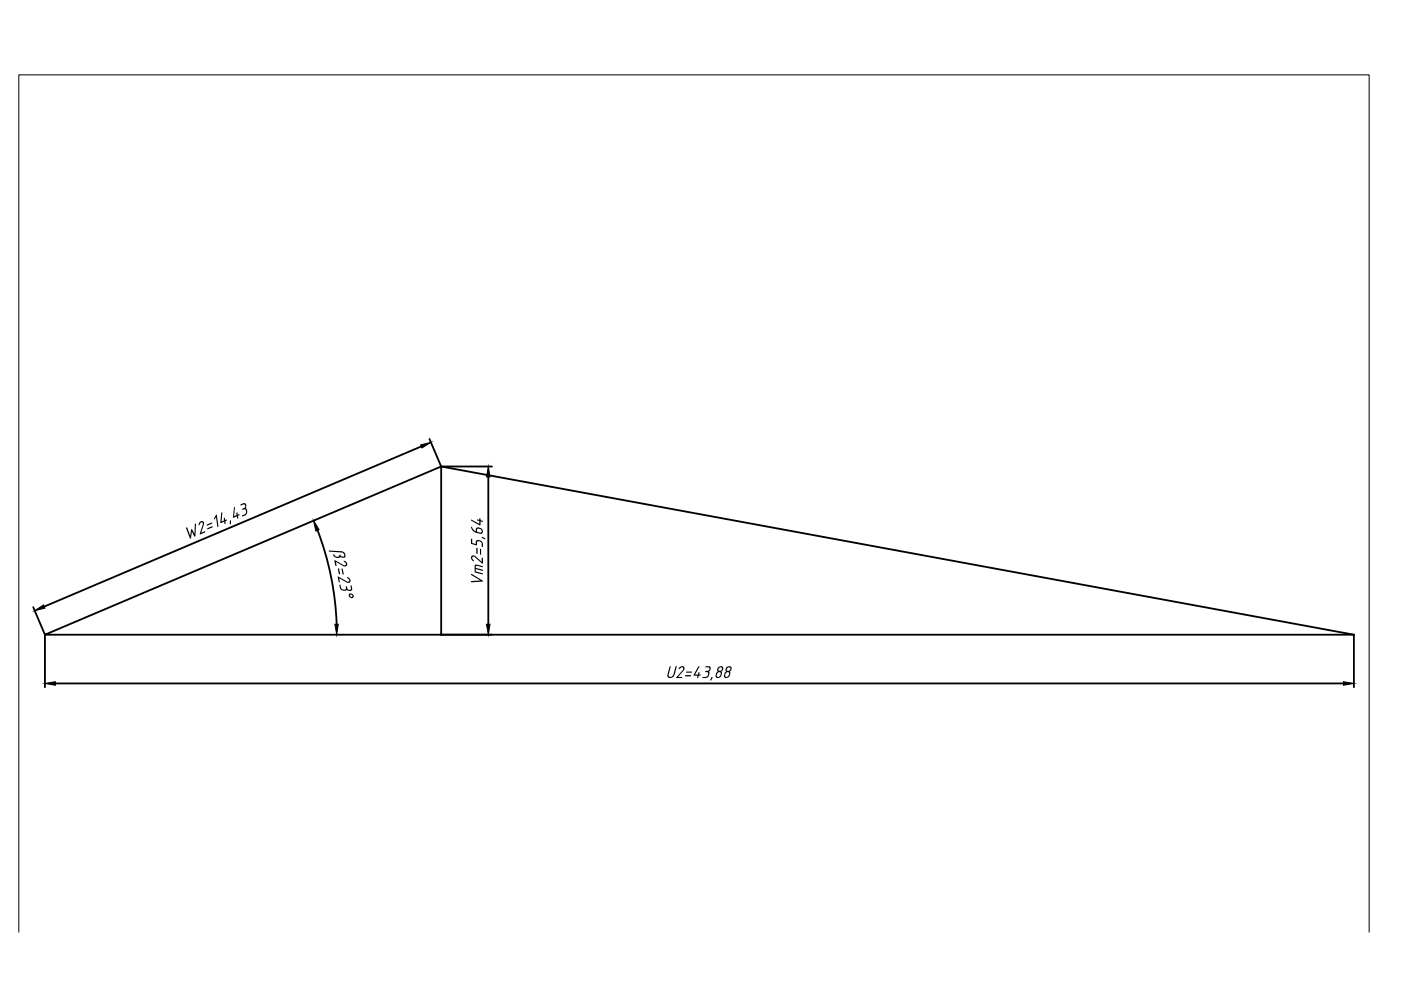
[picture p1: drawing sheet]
<svg xmlns="http://www.w3.org/2000/svg" width="420mm" height="297mm" viewBox="0 0 420 297" stroke-linecap="round" stroke-linejoin="round" font-family="sans-serif">
<!-- layer: 0 -->
<path d="M126.3 133.8l-113 48M128.8 131.6l3.5 8.2M132.3 139.8h15.2M132.3 139.8l273.7 50.4M95.2 158.9a87.5 87.5 0 0 1 5.8 28.2M146.4 143v44.1M10 182l3.5 8.2v15.8M147.5 190.2h-15.2v-50.4l-118.8 50.4h392.5M406 190.2v15.8M16.6 204.9h386.3" fill="none" stroke="#000" stroke-width=".55"/>
<path d="M126.2 133.4l3-.8-2.7 1.7zM94 156l1.7 2.8-1 .4zM146.4 139.8l.6 3.2h-1.1zM10.4 183l2.7-1.7 .4 1zM100.4 187.1h1l-.4 3.1zM145.9 187.1h1.1l-.6 3.1zM13.5 204.9l3.1-.6v1.1zM402.9 204.3l3.1 .6-3.1 .5z" fill="#000" stroke="#000" stroke-width=".3"/>
<g fill="#000">
<path d="M59.8 156.5l.9-.3 .5 .5-.9 3 1.1-.4 .2 .1-.2 .2-1.4 .6 .8-3v-.4l-.2-.3-.6 .3a.39 .39 0 0 1 0 .5 .39 .39 0 0 1-.5 .1zM64.7 154.4l.3-.1 .5 3.4-.3 .3-.4-3-.4 .7-.3-.1zM66.4 153.7l.3-.1-.3 2.7 .8-.3v-.8l.3 .1v.6l.5-.1-.4 .5 .1 .6-.2 .2-.3-.7-1.1 .3zM69.1 156l.2 .3a.51 .51 0 0 1 .1 .5 .51 .51 0 0 1-.5 .3zM70.2 152.1l.3-.1-.3 2.7 .8-.3v-.8l.3 .7 .5-.2v.3l-.5 .2v.8l-.2-.1-.1-.5-1.1 .4zM72.2 151.2l1.3-.4 .3 .5v.5a.64 .64 0 0 0 .3 1v.8l-.2 .5-1.2 .7v-.3l.9-.5 .2-1-.3-.3-.8 .1 .1-.4 .7-.4v-.7l-.4-.1-.9 .3zM141.3 155.7l2.4 1.3v-.8l-.6-.2v-.3l.6 .1 .2-.5 .2 .6 .6 .2 .1 .2h-.7v1.1l-.2 .1-2.5-1.4zM55.9 158.1h.2l.9 2.5 .4-2 .9 1.4 .1-2.9 .4-.1-.3 3.9-1-1.6-.2 1.9-.3 .2zM98.6 165.1l4.1 .2 .7 .6 .2 .7-.3 .6-1.2-.3-.7 .4-.6-.1-.7-.4a.28 .28 0 0 1-.2-.4 .28 .28 0 0 1 .3-.2l.6 .6 .6 .1 .3-.3a.26 .26 0 0 1 .2-.4 .26 .26 0 0 1 .3 .4l.3 .2 .7-.1-.1-.7-.3-.3-4.1-.3zM101.8 175.3h.3l.2 1 .3 .3 1 .1 .1-.9 .2-.1 .3 .8 .5 .3 .6-.3-.2-1h.2l.3 .9v.5l-.5 .3-.6-.1a.59 .59 0 0 0-1 0l-.8-.1-.6-.5zM100.3 167.9l3 1.6 .5-.4-.3-.5a.31 .31 0 0 1-.3-.2 .31 .31 0 0 1 .1-.3l.8 .9v.5l-.5 .3-.6-.1-2.3-1.3 .2 1.2h-.2zM101.3 172.8l2.8 1.5h.4l.2-.5-.7-.7a.49 .49 0 0 1 .8 .3l.3 .8-.4 .5-.7-.1-2.3-1.3 .3 1.2h-.3z"/>
<path d="M141.4 166.7l.4-.2 .7 .1 2 1.8v-1.1l.2-.1 .1 1.7-.2 .1-2.3-2.1-.4-.1-.3 .6 .5 .6a.28 .28 0 0 1-.3 .3 .28 .28 0 0 1-.2-.4l-.4-.6zM142.4 169.4l.6-.2 1.8 .6v.3l-1.7-.5-.4 .2v.4l2.1 .7-.1 .2-2-.5v.7l2 .5 .1 .4-2.5-.7zM141.3 161.5l.3 .1v1.2l1.1 .3v-.8l.3-.4 1.2 .2 .6 .7v1.2l-.3-.1v-1.1l-.6-.5h-.8l-.1 1.2-1.6-.4zM144.5 160.9l.3 .1a.51 .51 0 0 1 .7 .6l-1-.4zM141.2 172.1l.3-.1 3.3 2.2-3.5 .3 .1-.3 2.7-.2-2.7-1.6zM200.8 199.7l.3 .2-.6 2.6 .5 .4 .4-.1 .5-.4 .7-2.7 .4 .1-.8 2.8-1 .6-.8-.1-.3-.5zM203.6 200.2l.5-.4 .7-.1 .4 .3 .1 .5-2 2.4h1.2l.1 .2-1.8 .1v-.2l2.1-2.4-.3-.6-.6 .3a.23 .23 0 0 1-.3 .3 .23 .23 0 0 1-.1-.4zM209.5 199.7h.2v.2l-1.2 2.3h.8l.2-.7h.3l-.2 .7 .6 .2-.6 .1-.2 .6-.3 .1 .1-.7h-1.2v-.2zM211.6 199.7h1.2l.3 .4v.5l-.5 .7 .2 .6-.3 .8-.8 .5h-1l.1-.3h.9l.5-.4 .2-.9-.9-.2v-.2l.8-.1 .5-.5-.1-.5-1.1-.1zM213.3 203.1a.25 .25 0 0 1 .2-.2 .25 .25 0 0 1 .3 .2 .25 .25 0 0 1-.3 .3l-.3 .5a.28 .28 0 0 1-.2-.2 .28 .28 0 0 1 .2-.3z"/>
<path d="M62 157.2l1.4-.6 .2 .2-1.4 .8zM62.2 158.3l1.6-.6-.2 .4-1.3 .6-.2-.2z"/>
<path d="M143.1 158.5v.9l1.3 .2 .1-.5-.3-.4zM141.3 157.9l1.4 1.4 .1-1.1 .4-.1 .9 .1 .7 .8-.1 .8-.7 .2-1.6-.4-.9-.9z"/>
<path d="M102.4 170.5l.4 .1 .2 1.6-.3-.2zM101.3 170.4l.4 .1 .2 1.6-.3-.1z"/>
<path d="M105 178.5a.36 .36 0 0 0 .7 0 .36 .36 0 0 0-.7 0zM104.7 178.1l.3-.2 .6 .1 .5 .5-.1 .6-.3 .2-.7-.1-.4-.6z"/>
<path d="M142.8 164.3l.4 .1-.1 1.6-.3-.2zM143.9 164.5l.4 .1-.1 1.7-.3-.1z"/>
<path d="M205.8 201.3h1.7v.2l-.1 .1h-1.6zM205.5 202.5l1.7-.1-.2 .3h-1.4z"/>
<path d="M215.4 201.5l-.5 .9 .4 .5 .7-.4 .2-.6-.2-.4zM215.3 200.1l.5-.4h.8l.3 .5-.2 .7a.42 .42 0 0 0-.3 .3 .42 .42 0 0 0 .1 .5l-.2 1-.7 .5h-.5l-.5-.4 .3-1.2a.46 .46 0 0 0 .3-.3 .46 .46 0 0 0-.1-.5zM215.8 200.1l-.4 .8 .7 .2 .4-.8-.2-.3z"/>
<path d="M217.9 201.6l-.5 .9 .6 .4 .5-.4 .2-.7-.3-.3zM217.7 200.3l.6-.6h.8l.3 .5-.2 .7a.41 .41 0 0 0-.4 .3 .41 .41 0 0 0 .2 .5l-.2 1-.7 .5h-.5l-.5-.4 .3-1.2a.52 .52 0 0 0 .2-.9zM218 200.6a.55 .55 0 0 0 1.1 0 .55 .55 0 0 0-1.1 0z"/>
</g>
<path d="M5.6 279.4v-257h405v257" fill="none" stroke="#000" stroke-width=".3"/>
</svg>
